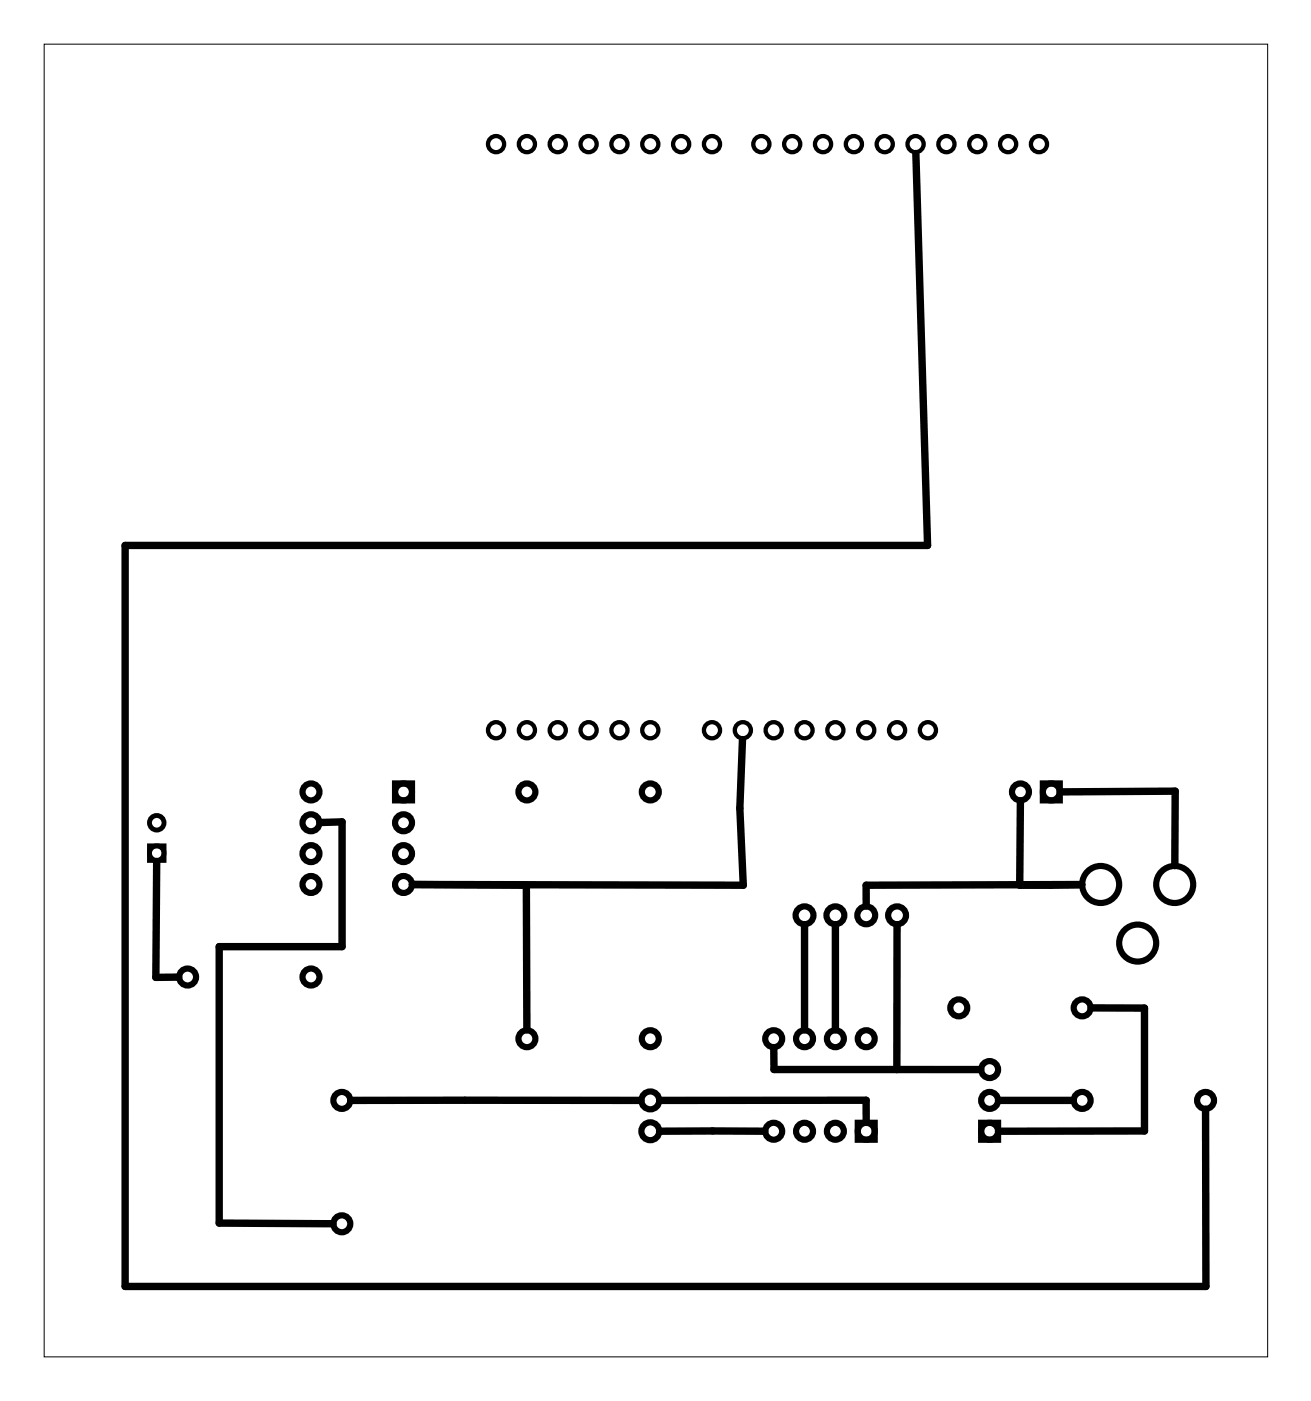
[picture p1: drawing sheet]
<svg xmlns="http://www.w3.org/2000/svg" width="108mm" height="115mm" viewBox="0 0 108 115" stroke-linecap="round" stroke-linejoin="round" font-family="sans-serif">
<path d="M3.6 3.6h100.8v108.1h-100.8z" fill="none" stroke="#000" stroke-width=".08"/>
<g fill="none" stroke="#000" stroke-width=".35">
<circle cx="40.8" cy="11.9" r=".66"/>
<circle cx="43.4" cy="11.9" r=".66"/>
<circle cx="45.9" cy="11.9" r=".66"/>
<circle cx="48.5" cy="11.9" r=".66"/>
<circle cx="51" cy="11.9" r=".66"/>
<circle cx="53.5" cy="11.9" r=".66"/>
<circle cx="56.1" cy="11.9" r=".66"/>
<circle cx="58.6" cy="11.9" r=".66"/>
<circle cx="62.7" cy="11.9" r=".66"/>
<circle cx="65.2" cy="11.9" r=".66"/>
<circle cx="67.8" cy="11.9" r=".66"/>
<circle cx="70.3" cy="11.9" r=".66"/>
<circle cx="72.9" cy="11.9" r=".66"/>
<circle cx="75.4" cy="11.9" r=".66"/>
<circle cx="77.9" cy="11.9" r=".66"/>
<circle cx="80.5" cy="11.9" r=".66"/>
<circle cx="83" cy="11.9" r=".66"/>
<circle cx="85.6" cy="11.9" r=".66"/>
<circle cx="40.8" cy="60.1" r=".66"/>
<circle cx="43.4" cy="60.1" r=".66"/>
<circle cx="45.9" cy="60.1" r=".66"/>
<circle cx="48.5" cy="60.1" r=".66"/>
<circle cx="51" cy="60.1" r=".66"/>
<circle cx="53.5" cy="60.1" r=".66"/>
<circle cx="58.6" cy="60.1" r=".66"/>
<circle cx="61.2" cy="60.1" r=".66"/>
<circle cx="63.7" cy="60.1" r=".66"/>
<circle cx="66.2" cy="60.1" r=".66"/>
<circle cx="68.8" cy="60.1" r=".66"/>
<circle cx="71.3" cy="60.1" r=".66"/>
<circle cx="73.9" cy="60.1" r=".66"/>
<circle cx="76.4" cy="60.1" r=".66"/>
</g>
<g fill="none" stroke="#000" stroke-width=".51">
<path d="M32.5 64.5h1.4v1.4h-1.4zM85.9 64.5h1.4v1.4h-1.4zM70.6 92.4h1.4v1.4h-1.4zM80.8 92.4h1.4v1.4h-1.4z"/>
<circle cx="25.6" cy="65.2" r=".7"/>
<circle cx="25.6" cy="72.8" r=".7"/>
<circle cx="25.6" cy="67.7" r=".7"/>
<circle cx="25.6" cy="70.3" r=".7"/>
<circle cx="33.2" cy="65.2" r=".7"/>
<circle cx="33.2" cy="67.7" r=".7"/>
<circle cx="33.2" cy="72.8" r=".7"/>
<circle cx="33.2" cy="70.3" r=".7"/>
<circle cx="43.4" cy="65.2" r=".7"/>
<circle cx="53.5" cy="65.2" r=".7"/>
<circle cx="66.2" cy="75.4" r=".74"/>
<circle cx="68.8" cy="75.4" r=".74"/>
<circle cx="71.3" cy="75.4" r=".74"/>
<circle cx="73.9" cy="75.4" r=".74"/>
<circle cx="84" cy="65.2" r=".7"/>
<circle cx="86.6" cy="65.2" r=".7"/>
<circle cx="90.6" cy="72.8" r="1.52"/>
<circle cx="93.7" cy="77.7" r="1.52"/>
<circle cx="96.7" cy="72.8" r="1.52"/>
<circle cx="15.4" cy="80.4" r=".7"/>
<circle cx="25.6" cy="80.4" r=".7"/>
<circle cx="28.1" cy="90.6" r=".7"/>
<circle cx="43.4" cy="85.5" r=".7"/>
<circle cx="53.5" cy="85.5" r=".7"/>
<circle cx="53.5" cy="90.6" r=".74"/>
<circle cx="53.5" cy="93.1" r=".74"/>
<circle cx="63.7" cy="93.1" r=".7"/>
<circle cx="63.7" cy="85.5" r=".7"/>
<circle cx="66.2" cy="93.1" r=".7"/>
<circle cx="66.2" cy="85.5" r=".7"/>
<circle cx="68.8" cy="93.1" r=".7"/>
<circle cx="68.8" cy="85.5" r=".7"/>
<circle cx="71.3" cy="93.1" r=".7"/>
<circle cx="71.3" cy="85.5" r=".7"/>
<circle cx="78.9" cy="83" r=".7"/>
<circle cx="81.5" cy="90.6" r=".7"/>
<circle cx="81.5" cy="93.1" r=".7"/>
<circle cx="81.5" cy="88.1" r=".7"/>
<circle cx="89.1" cy="90.6" r=".7"/>
<circle cx="89.1" cy="83" r=".7"/>
<circle cx="99.3" cy="90.6" r=".7"/>
<circle cx="28.1" cy="100.8" r=".7"/>
</g>
<g fill="none" stroke="#000" stroke-width=".4">
<path d="M12.3 69.6h1.2v1.2h-1.2z"/>
<circle cx="12.9" cy="67.7" r=".6"/>
<circle cx="12.9" cy="70.2" r=".6"/>
</g>
<g fill="none" stroke="#000" stroke-width=".61">
<path d="M75.4 12.6l1 32.3h-66.1v61h89v-14.6M12.9 70.9l-.1 9.6h1.9M26.3 67.7h1.9v10.2h-10.2v22.8l9.4 .1M61.1 60.9l-.2 5.7 .3 6.3-27.2-.1 9.3 .1 .1 11.9M66.2 76.1v8.7M68.8 76.1v8.7M73.9 76.1l-.1 12M84 65.9v7l5.1-.1-17.8 .1v1.7M87.3 65.2l9.5-.1-.1 6.2M28.9 90.6h23.9M54.3 90.6h17v1.8M54.3 93.1h8.7"/>
<path d="M63.7 86.3v1.8h10.1M73.8 88.1h7M82.2 90.6h6.2M89.8 83h4.4v10.1h-12"/>
</g>
</svg>
